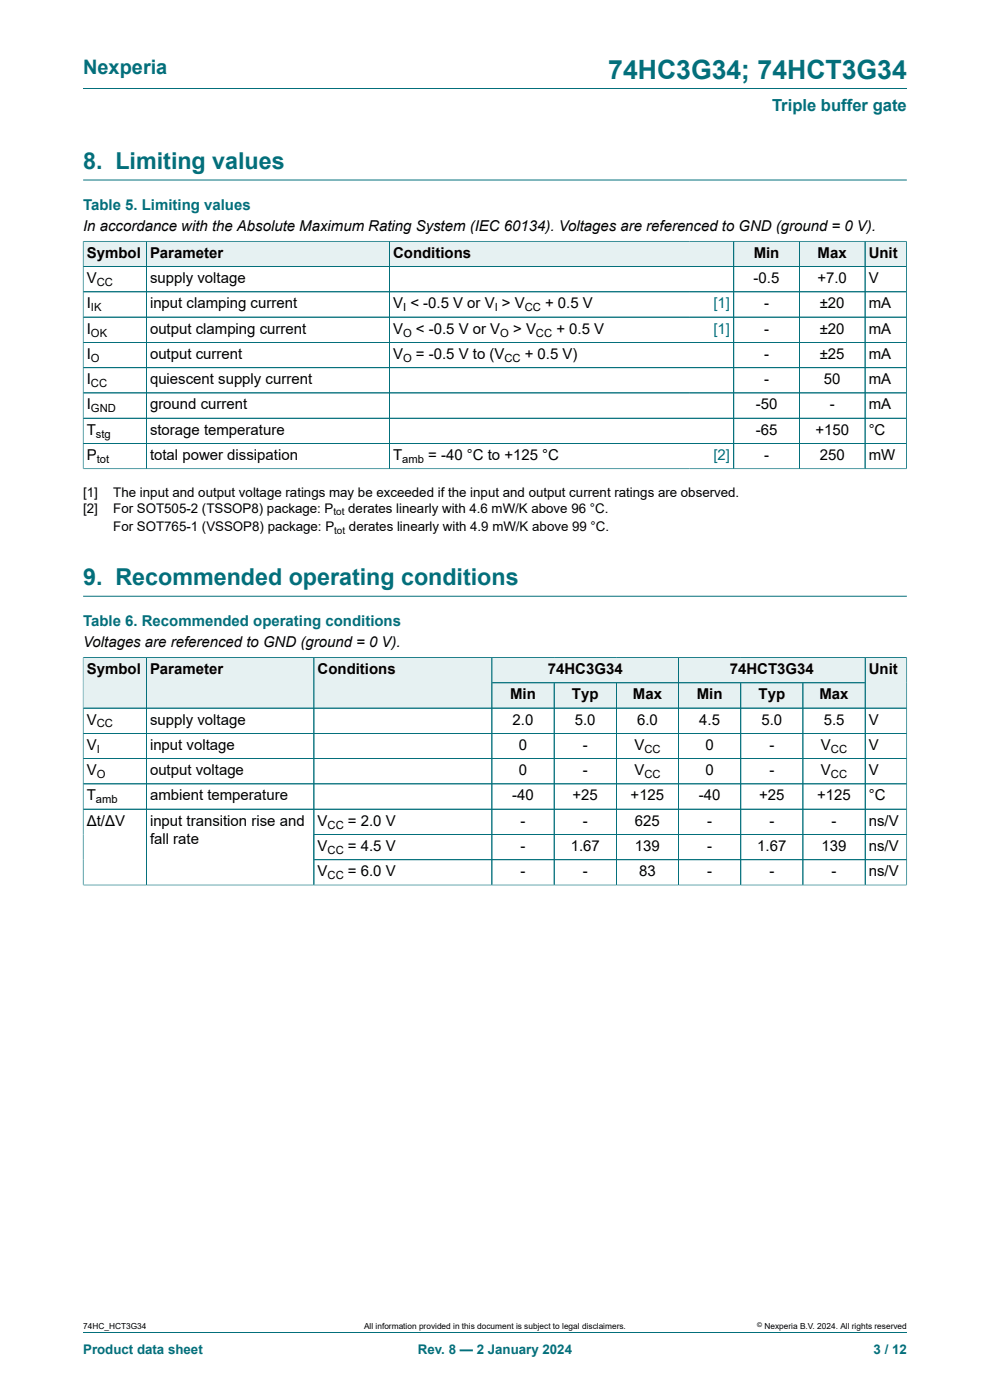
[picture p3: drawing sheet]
<svg xmlns="http://www.w3.org/2000/svg" width="210mm" height="297mm" viewBox="0 0 210 297" stroke-linecap="round" stroke-linejoin="round" font-family="sans-serif">
<defs><g id="words">
<text font-size="5.6" fill="#036f7b" x="129" y="16.8">74HC3G34; 74HCT3G34</text>
<g font-size="4.9" fill="#036f7b">
<text x="17.6" y="35.9">8. Limiting values</text>
<text x="17.6" y="124.2">9. Recommended operating conditions</text>
</g>
<text font-size="4.2" fill="#036f7b" x="17.6" y="15.6">Nexperia</text>
<text font-size="3.5" fill="#036f7b" x="163.8" y="23.7">Triple buffer gate</text>
<g font-size="3.2" fill="#036f7b">
<text x="17.6" y="44.5">Table 5. Limiting values</text>
<text x="17.6" y="132.8">Table 6. Recommended operating conditions</text>
</g>
<g font-size="3.2">
<text x="17.6" y="49.1">In accordance with the Absolute Maximum Rating System (IEC 60134). Voltages are referenced to GND (ground = 0 V).</text>
<text x="18.4" y="54.7">Symbol</text>
<text x="31.8" y="54.7">Parameter</text>
<text x="83.4" y="54.7">Conditions</text>
<text x="159.9" y="54.7">Min</text>
<text x="173.4" y="54.7">Max</text>
<text x="184.3" y="54.7">Unit</text>
<text x="18.4" y="60.1">V</text>
<text x="18.4" y="65.4">I</text>
<text x="31.8" y="60.1">supply voltage</text>
<text x="31.8" y="65.4">input clamping current</text>
<text x="83.4" y="65.4">V &lt; -0.5 V or V &gt; V</text>
<text x="115.6" y="65.4">+ 0.5 V</text>
<text x="159.9" y="60.1">-0.5</text>
<text x="162.1" y="65.4">-</text>
<text x="173.4" y="60.1">+7.0</text>
<text x="173.9" y="65.4">±20</text>
<text x="184.3" y="60.1">V</text>
<text x="184.3" y="65.4">mA</text>
<text x="18.4" y="70.8">I</text>
<text x="31.8" y="70.8">output clamping current</text>
<text x="83.4" y="70.8">V</text>
<text x="88.2" y="70.8">&lt; -0.5 V or V</text>
<text x="108.9" y="70.8">&gt; V</text>
<text x="118" y="70.8">+ 0.5 V</text>
<text x="162.1" y="70.8">-</text>
<text x="173.9" y="70.8">±20</text>
<text x="184.3" y="70.8">mA</text>
<text x="18.4" y="76.1">I</text>
<text x="31.8" y="76.1">output current</text>
<text x="83.4" y="76.1">V</text>
<text x="88.2" y="76.1">= -0.5 V to (V</text>
<text x="111.3" y="76.1">+ 0.5 V)</text>
<text x="162.1" y="76.1">-</text>
<text x="173.9" y="76.1">±25</text>
<text x="184.3" y="76.1">mA</text>
<text x="18.4" y="81.5">I</text>
<text x="31.8" y="81.5">quiescent supply current</text>
<text x="162.1" y="81.5">-</text>
<text x="174.8" y="81.5">50</text>
<text x="184.3" y="81.5">mA</text>
<text x="18.4" y="86.9">I</text>
<text x="31.8" y="86.9">ground current</text>
<text x="160.3" y="86.9">-50</text>
<text x="176" y="86.9">-</text>
<text x="184.3" y="86.9">mA</text>
<text x="18.4" y="92.2">T</text>
<text x="31.8" y="92.2">storage temperature</text>
<text x="160.3" y="92.2">-65</text>
<text x="173" y="92.2">+150</text>
<text x="184.3" y="92.2">°C</text>
<text x="18.4" y="97.6">P</text>
<text x="31.8" y="97.6">total power dissipation</text>
<text x="83.4" y="97.6">T</text>
<text x="90.8" y="97.6">= -40 °C to +125 °C</text>
<text x="162.1" y="97.6">-</text>
<text x="173.9" y="97.6">250</text>
<text x="184.3" y="97.6">mW</text>
<text x="17.6" y="137.4">Voltages are referenced to GND (ground = 0 V).</text>
<text x="18.4" y="143">Symbol</text>
<text x="31.8" y="143">Parameter</text>
<text x="67.4" y="143">Conditions</text>
<text x="116.2" y="143">74HC3G34</text>
<text x="154.8" y="143">74HCT3G34</text>
<text x="184.3" y="143">Unit</text>
<text x="108.2" y="148.4">Min</text>
<text x="121.3" y="148.4">Typ</text>
<text x="134.3" y="148.4">Max</text>
<text x="147.8" y="148.4">Min</text>
<text x="160.9" y="148.4">Typ</text>
<text x="173.8" y="148.4">Max</text>
<text x="18.4" y="153.7">V</text>
<text x="31.8" y="153.7">supply voltage</text>
<text x="108.7" y="153.7">2.0</text>
<text x="121.9" y="153.7">5.0</text>
<text x="135.1" y="153.7">6.0</text>
<text x="148.3" y="153.7">4.5</text>
<text x="161.5" y="153.7">5.0</text>
<text x="174.7" y="153.7">5.5</text>
<text x="184.3" y="153.7">V</text>
<text x="18.4" y="159.1">V</text>
<text x="31.8" y="159.1">input voltage</text>
<text x="110.1" y="159.1">0</text>
<text x="123.6" y="159.1">-</text>
<text x="134.6" y="159.1">V</text>
<text x="149.7" y="159.1">0</text>
<text x="163.2" y="159.1">-</text>
<text x="174.1" y="159.1">V</text>
<text x="184.3" y="159.1">V</text>
<text x="18.4" y="164.4">V</text>
<text x="31.8" y="164.4">output voltage</text>
<text x="110.1" y="164.4">0</text>
<text x="123.6" y="164.4">-</text>
<text x="134.6" y="164.4">V</text>
<text x="149.7" y="164.4">0</text>
<text x="163.2" y="164.4">-</text>
<text x="174.1" y="164.4">V</text>
<text x="184.3" y="164.4">V</text>
<text x="18.4" y="169.8">T</text>
<text x="31.8" y="169.8">ambient temperature</text>
<text x="108.7" y="169.8">-40</text>
<text x="121.5" y="169.8">+25</text>
<text x="133.8" y="169.8">+125</text>
<text x="148.2" y="169.8">-40</text>
<text x="161" y="169.8">+25</text>
<text x="173.4" y="169.8">+125</text>
<text x="184.3" y="169.8">°C</text>
<text x="18.4" y="175.2">Δt/ΔV</text>
<text x="31.8" y="175.2">input transition rise and</text>
<text x="31.8" y="179">fall rate</text>
<text x="67.4" y="175.2">V</text>
<text x="73.8" y="175.2">= 2.0 V</text>
<text x="110.4" y="175.2">-</text>
<text x="123.6" y="175.2">-</text>
<text x="134.7" y="175.2">625</text>
<text x="150" y="175.2">-</text>
<text x="163.2" y="175.2">-</text>
<text x="176.4" y="175.2">-</text>
<text x="184.3" y="175.2">ns/V</text>
<text x="67.4" y="180.5">V</text>
<text x="67.4" y="185.9">V</text>
<text x="73.8" y="180.5">= 4.5 V</text>
<text x="73.8" y="185.9">= 6.0 V</text>
<text x="110.4" y="180.5">-</text>
<text x="110.4" y="185.9">-</text>
<text x="121.1" y="180.5">1.67</text>
<text x="123.6" y="185.9">-</text>
<text x="134.7" y="180.5">139</text>
<text x="135.6" y="185.9">83</text>
<text x="150" y="180.5">-</text>
<text x="150" y="185.9">-</text>
<text x="160.6" y="180.5">1.67</text>
<text x="163.2" y="185.9">-</text>
<text x="174.3" y="180.5">139</text>
<text x="176.4" y="185.9">-</text>
<text x="184.3" y="180.5">ns/V</text>
<text x="184.3" y="185.9">ns/V</text>
</g>
<g font-size="3.2" fill="#00f">
<text x="151.3" y="65.4">[1]</text>
<text x="151.3" y="70.8">[1]</text>
<text x="151.3" y="97.6">[2]</text>
</g>
<g font-size="2.8">
<text x="17.6" y="105.4">[1]</text>
<text x="24" y="105.4">The input and output voltage ratings may be exceeded if the input and output current ratings are observed.</text>
<text x="17.6" y="108.8">[2]</text>
<text x="24" y="108.8">For SOT505-2 (TSSOP8) package: P</text>
<text x="24" y="112.7">For SOT765-1 (VSSOP8) package: P</text>
<text x="73.9" y="108.8">derates linearly with 4.6 mW/K above 96 °C.</text>
<text x="74" y="112.7">derates linearly with 4.9 mW/K above 99 °C.</text>
</g>
<g font-size="2.8" fill="#036f7b">
<text x="17.6" y="287.2">Product data sheet</text>
<text x="88.6" y="287.2">Rev. 8 — 2 January 2024</text>
<text x="185.3" y="287.2">3 / 12</text>
</g>
<g font-size="2.4">
<text x="20.5" y="60.7">CC</text>
<text x="19.3" y="66">IK</text>
<text x="19.3" y="71.4">OK</text>
<text x="85.5" y="66">I</text>
<text x="85.5" y="71.4">O</text>
<text x="104.9" y="66">I</text>
<text x="106.1" y="71.4">O</text>
<text x="111.3" y="66">CC</text>
<text x="113.7" y="71.4">CC</text>
<text x="19.3" y="76.8">O</text>
<text x="85.5" y="76.8">O</text>
<text x="107" y="76.8">CC</text>
<text x="19.3" y="82.1">CC</text>
<text x="19.3" y="87.5">GND</text>
<text x="20.4" y="92.8">stg</text>
<text x="20.5" y="98.2">tot</text>
<text x="85.3" y="98.2">amb</text>
<text x="20.5" y="154.3">CC</text>
<text x="20.5" y="159.7">I</text>
<text x="136.7" y="159.7">CC</text>
<text x="176.3" y="159.7">CC</text>
<text x="20.5" y="165.1">O</text>
<text x="136.7" y="165.1">CC</text>
<text x="176.3" y="165.1">CC</text>
<text x="20.4" y="170.4">amb</text>
<text x="69.5" y="175.8">CC</text>
<text x="69.5" y="181.1">CC</text>
<text x="69.5" y="186.5">CC</text>
</g>
<g font-size="2.1">
<text x="70.7" y="109.3">tot</text>
<text x="70.9" y="113.3">tot</text>
</g>
<g font-size="1.8">
<text x="17.6" y="282">74HC_HCT3G34</text>
<text x="77.2" y="282">All information provided in this document is subject to legal disclaimers.</text>
<text x="162.2" y="282">Nexperia B.V. 2024. All rights reserved</text>
</g>
<text font-size="1.4" x="160.6" y="281.6">©</text>
</g></defs>
<path d="M17.6 18.8h174.8M17.6 38.2h174.8" fill="none" stroke="#036f7b" stroke-width=".21"/>
<path d="M17.7 51.3h13.3v5.2h-13.3z" fill="#e6f1f2"/>
<path d="M17.6 51.1v5.5h13.4v-5.4h-13.4" fill="none" stroke="#036f7b" stroke-width=".21"/>
<path d="M31.1 51.3h51.4v5.2h-51.4z" fill="#e6f1f2"/>
<path d="M31 51.2h51.6v5.4h-51.6z" fill="none" stroke="#036f7b" stroke-width=".21"/>
<path d="M82.7 51.3h63.5v5.2h-63.5z" fill="#e6f1f2"/>
<path d="M146.2 51.2h-63.6v5.4h63.6" fill="none" stroke="#036f7b" stroke-width=".21"/>
<path d="M146.2 51.3h9.4v5.2h-9.4z" fill="#e6f1f2"/>
<path d="M146.2 51.2h9.4v5.4h-9.4" fill="none" stroke="#036f7b" stroke-width=".21"/>
<path d="M155.7 51.3h13.8v5.2h-13.8z" fill="#e6f1f2"/>
<path d="M155.6 51.2h14v5.4h-14z" fill="none" stroke="#036f7b" stroke-width=".21"/>
<path d="M169.6 51.3h13.8v5.2h-13.8z" fill="#e6f1f2"/>
<path d="M169.6 51.2h13.9v5.4h-13.9z" fill="none" stroke="#036f7b" stroke-width=".21"/>
<path d="M183.6 51.3h8.6v5.2h-8.6z" fill="#e6f1f2"/>
<g fill="none" stroke="#036f7b" stroke-width=".21">
<path d="M17.6 56.6h174.7M17.6 51.3v48.2M17.7 51.2h174.7M31 51.3v48.1M82.6 51.3v48.1M155.6 51.3v48.1M169.6 51.3v48.1M183.5 51.2v48.2M192.3 51.1v48.4M17.6 61.9h174.7M17.6 67.3h174.7M17.6 72.6h174.7"/>
<path d="M17.6 78h174.7M17.6 99.4h174.8M17.6 83.4h174.7M17.6 88.7h174.7M17.6 94.1h174.7M17.6 126.5h174.8M104.4 139.5h39.5v5.4h-39.5z"/>
</g>
<path d="M104.4 139.6h39.5v5.2h-39.5z" fill="#e6f1f2"/>
<path d="M143.9 139.5h39.6v5.4h-39.6z" fill="none" stroke="#036f7b" stroke-width=".21"/>
<path d="M144 139.6h39.5v5.2h-39.5z" fill="#e6f1f2"/>
<path d="M17.6 139.4v10.8h13.4v-10.7h-13.4" fill="none" stroke="#036f7b" stroke-width=".21"/>
<path d="M17.7 139.6h13.3v10.5h-13.3z" fill="#e6f1f2"/>
<path d="M31 139.5h35.6v10.7h-35.6z" fill="none" stroke="#036f7b" stroke-width=".21"/>
<path d="M31.1 139.6h35.4v10.5h-35.4z" fill="#e6f1f2"/>
<path d="M66.6 139.5h37.8v10.7h-37.8z" fill="none" stroke="#036f7b" stroke-width=".21"/>
<g fill="#e6f1f2">
<path d="M66.7 139.6h37.6v10.5h-37.6z"/>
<path d="M104.4 144.9h13.1v5.2h-13.1z"/>
</g>
<path d="M104.4 144.9h13.1v5.3h-13.1z" fill="none" stroke="#036f7b" stroke-width=".21"/>
<path d="M117.6 144.9h13.1v5.2h-13.1z" fill="#e6f1f2"/>
<path d="M117.5 144.9h13.2v5.3h-13.2z" fill="none" stroke="#036f7b" stroke-width=".21"/>
<path d="M130.8 144.9h13.1v5.2h-13.1z" fill="#e6f1f2"/>
<path d="M130.7 144.9h13.2v5.3h-13.2z" fill="none" stroke="#036f7b" stroke-width=".21"/>
<path d="M144 144.9h13.1v5.2h-13.1z" fill="#e6f1f2"/>
<path d="M143.9 144.9h13.2v5.3h-13.2z" fill="none" stroke="#036f7b" stroke-width=".21"/>
<path d="M157.2 144.9h13.1v5.2h-13.1z" fill="#e6f1f2"/>
<path d="M157.1 144.9h13.2v5.3h-13.2z" fill="none" stroke="#036f7b" stroke-width=".21"/>
<path d="M170.4 144.9h13.1v5.2h-13.1z" fill="#e6f1f2"/>
<path d="M192.3 139.4v10.8h-22v-5.3h13.2M192.4 139.5h-8.9v10.7" fill="none" stroke="#036f7b" stroke-width=".21"/>
<path d="M183.6 139.6h8.7v10.5h-8.7z" fill="#e6f1f2"/>
<g fill="none" stroke="#036f7b" stroke-width=".21">
<path d="M17.6 139.6v48.2M17.7 139.5h174.6M31 139.6v48.1M66.6 139.6v48.1M104.4 139.6v48.1M143.9 139.6v48.1M183.5 139.6v48.1M192.3 139.6v48.2M17.6 150.2h174.7M17.6 155.6h174.7M104.4 144.9h79.1M117.5 144.9v42.8"/>
<path d="M130.7 144.9v42.8M157.1 144.9v42.8M170.3 144.9v42.8M17.6 160.9h174.7M17.6 166.3h174.7M17.6 171.7h174.7M66.6 177h125.7M66.6 182.4h125.7M192.4 187.7h-174.8M17.6 282.6h174.8"/>
</g>
<use href="#words"/>
</svg>
